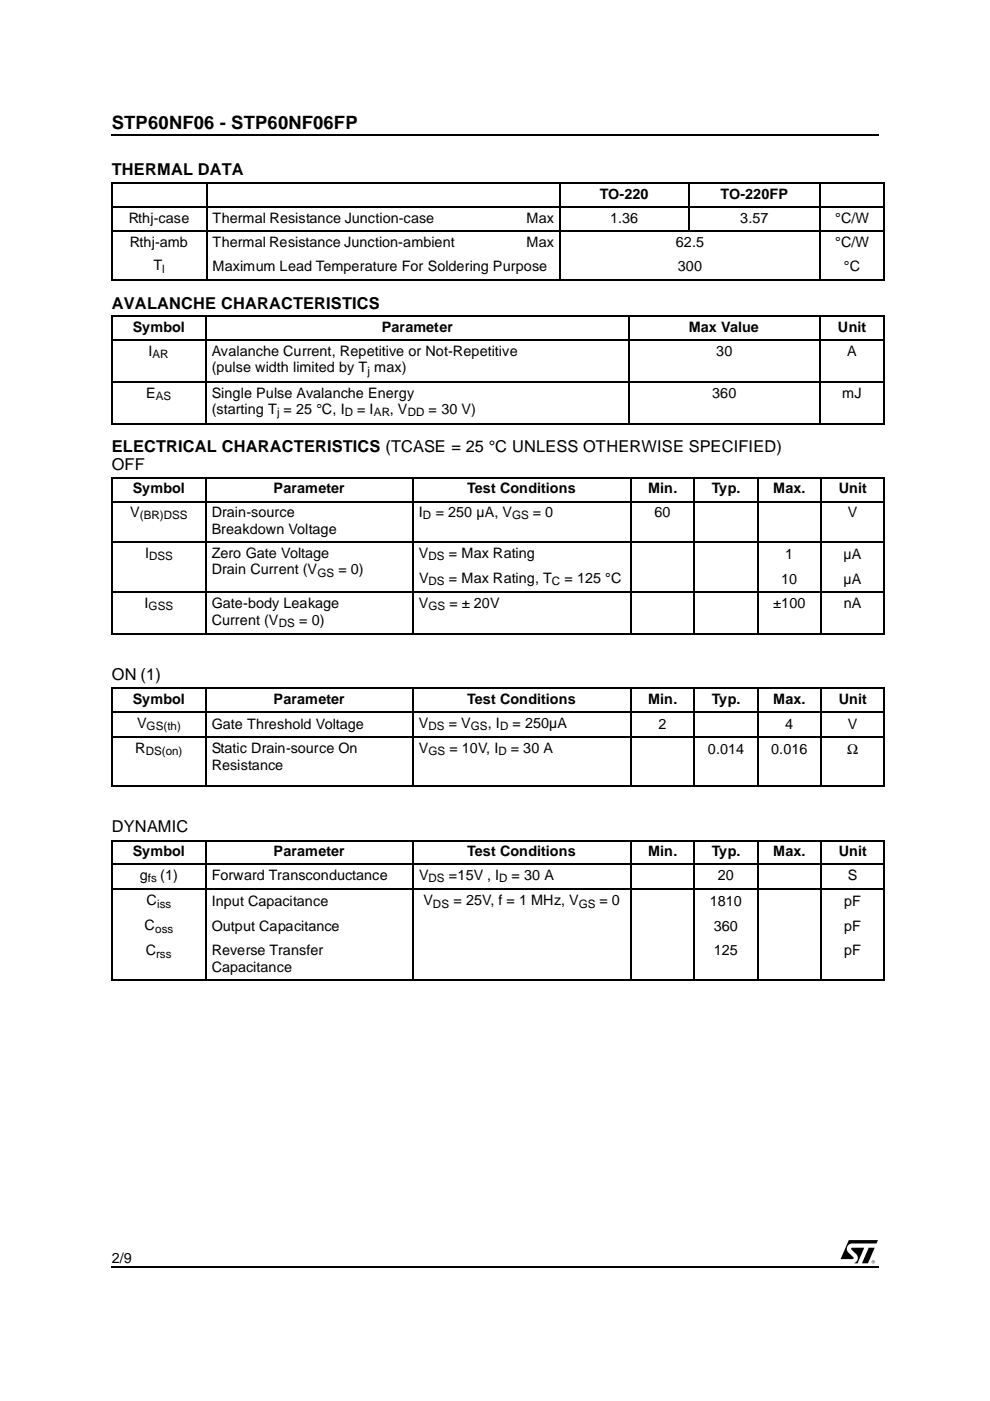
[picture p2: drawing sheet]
<svg xmlns="http://www.w3.org/2000/svg" width="210mm" height="297mm" viewBox="0 0 210 297" stroke-linecap="round" stroke-linejoin="round" font-family="sans-serif">
<defs><g id="words">
<text font-size="3.9" x="23.7" y="27.4">STP60NF06 - STP60NF06FP</text>
<g font-size="3.5">
<text x="23.7" y="37.1">THERMAL DATA</text>
<text x="23.7" y="65.4">AVALANCHE CHARACTERISTICS</text>
<text x="23.7" y="95.9">ELECTRICAL CHARACTERISTICS (TCASE = 25 °C UNLESS OTHERWISE SPECIFIED)</text>
<text x="23.7" y="99.6">OFF</text>
<text x="23.7" y="144.2">ON (1)</text>
<text x="23.7" y="176.5">DYNAMIC</text>
</g>
<g font-size="3">
<text x="27.3" y="47.2">Rthj-case</text>
<text x="45.1" y="47.2">Thermal Resistance Junction-case</text>
<text x="111.6" y="47.2">Max</text>
<text x="127.2" y="42.1">TO-220</text>
<text x="129.4" y="47.2">1.36</text>
<text x="152.8" y="42.1">TO-220FP</text>
<text x="156.9" y="47.2">3.57</text>
<text x="177.1" y="47.2">°C/W</text>
<text x="27.5" y="52.3">Rthj-amb</text>
<text x="45.1" y="52.3">Thermal Resistance Junction-ambient</text>
<text x="111.6" y="52.3">Max</text>
<text x="143.3" y="52.3">62.5</text>
<text x="177.1" y="52.3">°C/W</text>
<text x="32.5" y="57.3">T</text>
<text x="45.1" y="57.5">Maximum Lead Temperature For Soldering Purpose</text>
<text x="143.7" y="57.5">300</text>
<text x="178.9" y="57.5">°C</text>
<text x="28.1" y="70.4">Symbol</text>
<text x="81" y="70.4">Parameter</text>
<text x="146.1" y="70.4">Max Value</text>
<text x="177.7" y="70.4">Unit</text>
<text x="31.5" y="75.4">I</text>
<text x="44.9" y="75.4">Avalanche Current, Repetitive or Not-Repetitive</text>
<text x="151.8" y="75.4">30</text>
<text x="179.6" y="75.4">A</text>
<text x="44.9" y="79">(pulse width limited by T max)</text>
<text x="31" y="84.3">E</text>
<text x="44.9" y="84.3">Single Pulse Avalanche Energy</text>
<text x="44.9" y="87.8">(starting T = 25 °C, I</text>
<text x="75.7" y="87.8">= I</text>
<text x="82.7" y="87.8">, V</text>
<text x="90.9" y="87.8">= 30 V)</text>
<text x="151" y="84.3">360</text>
<text x="178.6" y="84.3">mJ</text>
<text x="28.1" y="104.6">Symbol</text>
<text x="58" y="104.6">Parameter</text>
<text x="99.1" y="104.6">Test Conditions</text>
<text x="137.4" y="104.6">Min.</text>
<text x="150.9" y="104.6">Typ.</text>
<text x="163.9" y="104.6">Max.</text>
<text x="177.8" y="104.6">Unit</text>
<text x="27.6" y="109.7">V</text>
<text x="44.9" y="109.7">Drain-source</text>
<text x="44.9" y="113.2">Breakdown Voltage</text>
<text x="88.8" y="109.7">I</text>
<text x="92.4" y="109.7">= 250 µA, V</text>
<text x="113" y="109.7">= 0</text>
<text x="138.8" y="109.7">60</text>
<text x="179.8" y="109.7">V</text>
<text x="30.8" y="118.3">I</text>
<text x="44.9" y="118.3">Zero Gate Voltage</text>
<text x="88.8" y="118.3">V</text>
<text x="95.2" y="118.3">= Max Rating</text>
<text x="166.5" y="118.4">1</text>
<text x="178.8" y="118.4">µA</text>
<text x="44.9" y="121.8">Drain Current (V</text>
<text x="71.7" y="121.8">= 0)</text>
<text x="88.8" y="123.6">V</text>
<text x="95.2" y="123.6">= Max Rating, T</text>
<text x="119.7" y="123.6">= 125 °C</text>
<text x="165.6" y="123.7">10</text>
<text x="178.8" y="123.7">µA</text>
<text x="30.7" y="128.9">I</text>
<text x="44.9" y="128.9">Gate-body Leakage</text>
<text x="88.8" y="128.9">V</text>
<text x="95.3" y="128.9">= ± 20V</text>
<text x="163.9" y="128.9">±100</text>
<text x="178.9" y="128.9">nA</text>
<text x="44.9" y="132.5">Current (V</text>
<text x="63.4" y="132.5">= 0)</text>
<text x="28.1" y="149.2">Symbol</text>
<text x="58" y="149.2">Parameter</text>
<text x="99.1" y="149.2">Test Conditions</text>
<text x="137.4" y="149.2">Min.</text>
<text x="150.9" y="149.2">Typ.</text>
<text x="163.9" y="149.2">Max.</text>
<text x="177.8" y="149.2">Unit</text>
<text x="29.1" y="154.3">V</text>
<text x="44.9" y="154.5">Gate Threshold Voltage</text>
<text x="88.8" y="154.3">V</text>
<text x="95.2" y="154.3">= V</text>
<text x="103.4" y="154.3">, I</text>
<text x="108.6" y="154.3">= 250µA</text>
<text x="139.6" y="154.5">2</text>
<text x="166.5" y="154.5">4</text>
<text x="179.8" y="154.5">V</text>
<text x="28.6" y="159.6">R</text>
<text x="44.9" y="159.6">Static Drain-source On</text>
<text x="88.8" y="159.6">V</text>
<text x="95.3" y="159.6">= 10V, I</text>
<text x="108.3" y="159.6">= 30 A</text>
<text x="150" y="159.8">0.014</text>
<text x="163.5" y="159.8">0.016</text>
<text x="179.6" y="159.8">Ω</text>
<text x="44.9" y="163.2">Resistance</text>
<text x="28.1" y="181.6">Symbol</text>
<text x="58" y="181.6">Parameter</text>
<text x="99.1" y="181.6">Test Conditions</text>
<text x="137.4" y="181.6">Min.</text>
<text x="150.9" y="181.6">Typ.</text>
<text x="163.9" y="181.6">Max.</text>
<text x="177.8" y="181.6">Unit</text>
<text x="29.7" y="186.6">g</text>
<text x="31.1" y="191.9">C</text>
<text x="34" y="186.6">(1)</text>
<text x="44.9" y="186.6">Forward Transconductance</text>
<text x="88.8" y="186.6">V</text>
<text x="89.8" y="191.9">V</text>
<text x="95.2" y="186.6">=15V , I</text>
<text x="96.1" y="191.9">= 25V, f = 1 MHz, V</text>
<text x="108.5" y="186.6">= 30 A</text>
<text x="127.1" y="191.9">= 0</text>
<text x="152.2" y="186.6">20</text>
<text x="179.8" y="186.6">S</text>
<text x="30.7" y="197.2">C</text>
<text x="44.9" y="192.1">Input Capacitance</text>
<text x="44.9" y="197.4">Output Capacitance</text>
<text x="150.5" y="192.1">1810</text>
<text x="151.3" y="197.4">360</text>
<text x="179" y="192.1">pF</text>
<text x="179" y="197.4">pF</text>
<text x="30.9" y="202.6">C</text>
<text x="44.9" y="202.6">Reverse Transfer</text>
<text x="151.3" y="202.6">125</text>
<text x="179" y="202.6">pF</text>
<text x="44.9" y="206.1">Capacitance</text>
<text x="23.7" y="267.7">2/9</text>
</g>
<g font-size="2.5">
<text x="34.4" y="57.8">l</text>
<text x="32.4" y="75.9">AR</text>
<text x="77.9" y="79.5">j</text>
<text x="33" y="84.8">AS</text>
<text x="58.8" y="88.3">j</text>
<text x="73.1" y="88.3">D</text>
<text x="79.3" y="88.3">AR</text>
<text x="86.5" y="88.3">DD</text>
<text x="29.7" y="110.1">(BR)DSS</text>
<text x="89.7" y="110.1">D</text>
<text x="108.6" y="110.1">GS</text>
<text x="31.6" y="118.8">DSS</text>
<text x="90.9" y="118.8">DS</text>
<text x="67.3" y="122.3">GS</text>
<text x="90.9" y="124.1">DS</text>
<text x="117" y="124.1">C</text>
<text x="31.5" y="129.4">GSS</text>
<text x="90.9" y="129.4">GS</text>
<text x="59.1" y="133">DS</text>
<text x="31.1" y="154.8">GS(th)</text>
<text x="90.9" y="154.8">DS</text>
<text x="99.8" y="154.8">GS</text>
<text x="106" y="154.8">D</text>
<text x="30.9" y="160.2">DS(on)</text>
<text x="90.9" y="160.2">GS</text>
<text x="105.7" y="160.2">D</text>
<text x="31.3" y="187.1">fs</text>
<text x="90.9" y="187.1">DS</text>
<text x="105.9" y="187.1">D</text>
<text x="32.9" y="197.7">oss</text>
<text x="33.3" y="192.4">iss</text>
<text x="91.8" y="192.4">DS</text>
<text x="122.7" y="192.4">GS</text>
<text x="33.1" y="203.1">rss</text>
</g>
</g></defs>
<path d="M23.6 28.4l.1 .3zM186.3 28.4l.1 .3zM23.6 268.4l.1 .3zM186.3 268.4l.1 .3z" fill="#000"/>
<path d="M23.7 28.5h162.6M23.7 268.6h162.6" fill="none" stroke="#000" stroke-width=".25"/>
<path d="M178.2 262.9h8v4.9h-8z" fill="#fff"/>
<path d="M180.5 264.6l2.7-.1-1.4 3.4-.7-.1a1.17 1.17 0 0 0 .5-1.9l-1.1-1zM184.2 264.5h1.3l-1.5 3.4h-1.2zM180 262.9h6.2l-.4 .7h-5.1a1.12 1.12 0 0 0-1.1 .8 1.12 1.12 0 0 0 .3 1.2l1 1v.3l-2.7 .1z" fill="#000"/>
<path d="M184.8 267.5a.35 .35 0 0 1 .7 0 .35 .35 0 0 1-.7 0zM184.9 267.5a.29 .29 0 0 0 .5 0 .29 .29 0 0 0-.5 0zM185 267.3l.3 .1v.3l-.2-.2-.1 .2zM185.1 267.4h.2z" fill="#231f20"/>
<g fill="none" stroke="#000" stroke-width=".25">
<path d="M23.6 38.8h164M23.8 38.8v20.3M43.8 38.7v20.7M118.8 38.7v20.7M146.1 38.7v10.3M173.8 38.7v20.7M187.5 38.8v20.3M23.6 43.9h164M23.6 48.9h164M23.6 59.3h164M23.6 67.1h164M23.6 72.1h164"/>
<path d="M23.8 67.1v22.5M43.7 66.9v23M133.3 66.9v23M173.8 66.9v23M187.5 67.1v22.5M23.6 80.9h164M23.6 89.8h164M23.6 101.3h164M23.6 106.3h164M23.6 115h164M23.8 101.3v33M43.7 101.1v33.4"/>
<path d="M87.5 101.1v33.4M133.8 101.1v33.4M147.2 101.1v33.4M160.7 101.1v33.4M174.1 101.1v33.4M187.5 101.3v33M23.6 125.6h164M23.6 134.5h164M23.6 145.9h164M23.6 151h164M23.6 156.3h164M23.8 146v20.6"/>
<path d="M43.7 145.8v21M87.5 145.8v21M133.8 145.8v21M147.2 145.8v21M160.7 145.8v21M174.1 145.8v21M187.5 146v20.6M23.6 166.7h164M23.6 178.2h164M23.8 178.3v29.4M43.7 178v29.9M87.5 178v29.9"/>
<path d="M133.8 178v29.9M147.2 178v29.9M160.7 178v29.9M174.1 178v29.9M187.5 178.3v29.4M23.6 183.2h164M23.6 188.6h164M23.6 207.9h164"/>
</g>
<use href="#words"/>
</svg>
